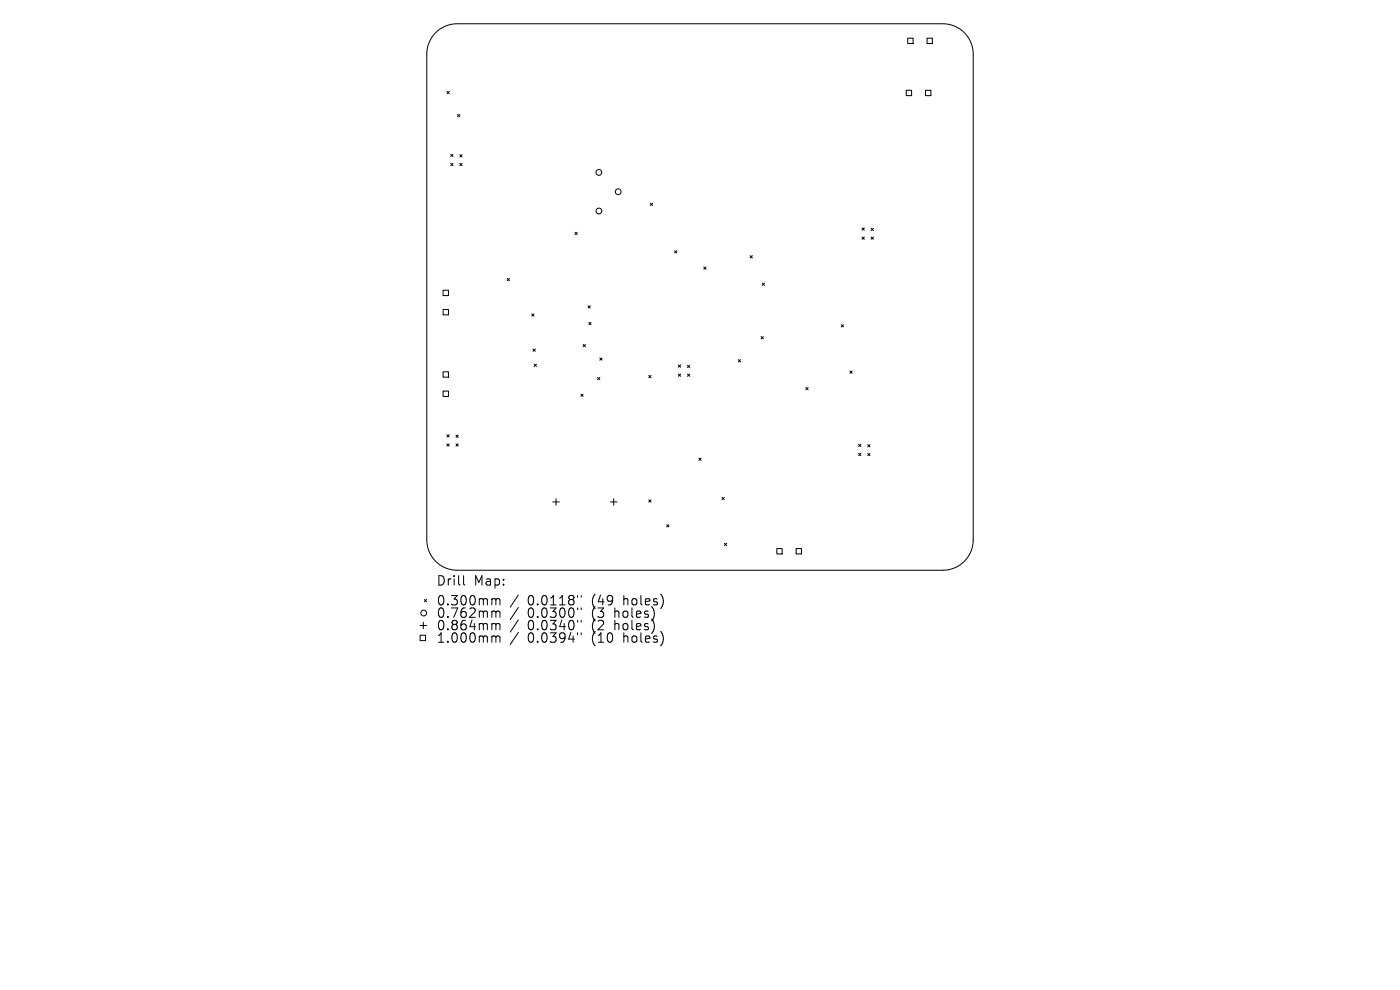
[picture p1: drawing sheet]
<svg xmlns="http://www.w3.org/2000/svg" width="297mm" height="210mm" viewBox="0 0 297 210" stroke-linecap="round" stroke-linejoin="round" font-family="sans-serif">
<defs><g id="words">
<g font-size="2.8">
<text x="92.5" y="124.5">Drill</text>
<text x="100.5" y="124.5">Map:</text>
<text x="92.5" y="128.7">0.300mm</text>
<text x="92.5" y="131.3">0.762mm</text>
<text x="111.9" y="128.7">0.0118&quot;</text>
<text x="111.9" y="131.3">0.0300&quot;</text>
<text x="125.7" y="128.7">(49</text>
<text x="125.7" y="131.3">(3</text>
<text x="130.6" y="131.3">holes)</text>
<text x="132.5" y="128.7">holes)</text>
<text x="92.5" y="134">0.864mm</text>
<text x="92.5" y="136.6">1.000mm</text>
<text x="111.9" y="134">0.0340&quot;</text>
<text x="111.9" y="136.6">0.0394&quot;</text>
<text x="125.7" y="134">(2</text>
<text x="125.7" y="136.6">(10</text>
<text x="130.6" y="134">holes)</text>
<text x="132.5" y="136.6">holes)</text>
</g>
</g></defs>
<g fill="none" stroke="#000" stroke-width=".21">
<path d="M92.4 6.9a6.4 6.4 0 0 1 4.6-1.9h103a6.4 6.4 0 0 1 6.5 6.5v103a6.4 6.4 0 0 1-6.5 6.5h-103a6.4 6.4 0 0 1-6.5-6.5v-103a6.4 6.4 0 0 1 1.9-4.6zM94.8 19.4l.5 .5M95.3 19.4l-.5 .5M192.3 19.2h1.1v1.1h-1.1zM192.6 8.1h1.1v1.1h-1.1zM196.3 19.2h1.2v1.1h-1.2zM196.7 8.1h1.1v1.1h-1.1zM95.6 32.7l.5 .5M95.6 34.7l.5 .4M96.1 32.7l-.5 .5M96.1 34.7l-.5 .4M97.1 24.3l.4 .5"/>
<path d="M97.5 34.7l.5 .4M97.5 24.3l-.4 .5M97.5 32.8l.5 .5M98 32.8l-.5 .5M98 34.7l-.5 .4M107.6 59.1l.5 .4M108.1 59.1l-.5 .4M122 49.3l.5 .5M122.5 49.3l-.5 .5M138 43.1l.4 .5M138.4 43.1l-.4 .5M143.1 53.2l.5 .5"/>
<path d="M143.6 53.2l-.5 .5M149.3 56.6l.5 .5M149.8 56.6l-.5 .5M159.1 54.2l.5 .5M159.6 54.2l-.5 .5M182.9 48.4l.5 .4M182.9 50.3l.5 .5M183.4 48.4l-.5 .4M183.4 50.3l-.5 .5M184.8 50.3l.5 .5M184.8 48.4l.5 .5M185.3 48.4l-.5 .5"/>
<path d="M185.3 50.3l-.5 .5M94 61.6h1.1v1.1h-1.1zM94 65.7h1.1v1.1h-1.1zM94 78.9h1.1v1.1h-1.1zM112.8 66.6l.5 .5M113.1 74l.5 .5M113.3 66.6l-.5 .5M113.3 77.3l.5 .4M113.6 74l-.5 .5M113.8 77.3l-.5 .4M123.7 73.1l.5 .4M124.2 73.1l-.5 .4"/>
<path d="M124.8 64.9l.4 .4M124.9 68.4l.5 .5M125.2 64.9l-.4 .4M125.4 68.4l-.5 .5M127.2 75.9l.5 .5M127.7 75.9l-.5 .5M137.6 79.6l.5 .5M138.1 79.6l-.5 .5M143.9 77.4l.5 .5M143.9 79.3l.5 .5M144.4 77.4l-.5 .5M144.4 79.3l-.5 .5"/>
<path d="M145.8 79.3l.5 .5M145.8 77.5l.5 .5M146.3 77.5l-.5 .5M146.3 79.3l-.5 .5M156.6 76.3l.5 .5M157.1 76.3l-.5 .5M161.5 71.4l.4 .5M161.7 60.1l.5 .4M161.9 71.4l-.4 .5M162.2 60.1l-.5 .4M178.5 68.9l.4 .5M178.9 68.9l-.4 .5"/>
<path d="M180.3 78.7l.5 .5M180.8 78.7l-.5 .5M94 83h1.1v1.1h-1.1zM94.8 92.2l.5 .5M94.8 94.2l.5 .4M95.3 92.2l-.5 .5M95.3 94.2l-.5 .4M96.7 94.2l.5 .4M96.7 92.3l.5 .5M97.2 92.3l-.5 .5M97.2 94.2l-.5 .4M123.2 83.6l.5 .5"/>
<path d="M123.7 83.6l-.5 .5M126.8 80.1l.4 .5M127.2 80.1l-.4 .5M148.3 97.2l.4 .5M148.7 97.2l-.4 .5M171 82.2l.4 .5M171.4 82.2l-.4 .5M182.2 94.2l.4 .5M182.2 96.2l.4 .5M182.6 94.2l-.4 .5M182.6 96.2l-.4 .5M184.1 96.2l.5 .5"/>
<path d="M184.1 94.3l.5 .5M184.6 94.3l-.5 .5M184.6 96.2l-.5 .5M117.3 106.5h1.4M118 105.8v1.4M129.5 106.5h1.4M130.2 105.8v1.4M137.6 106l.5 .5M138.1 106l-.5 .5M141.4 111.3l.5 .5M141.9 111.3l-.5 .5M153.2 105.5l.5 .5"/>
<path d="M153.7 105.5l-.5 .5M153.7 115.2l.5 .5M154.2 115.2l-.5 .5M164.8 116.4h1.1v1.1h-1.1zM168.9 116.4h1.1v1.1h-1.1zM89.1 132.7h1.4M89.1 134.8h1.2v1.1h-1.2zM89.8 132v1.4M90 127.2l.5 .4M90.5 127.2l-.5 .4M98.3 122.1v1.7l.3 .3M104.6 127l.5 .1 .1 .2"/>
<path d="M104.6 129.6h.3l.3 .3M104.6 132.3h.3l.3 .3M104.6 134.9h.3l.3 .3M105.2 127.3l.3-.3 .5 .1 .1 1.2M105.2 127.3v1M105.2 129.9v1.1M105.2 132.6v1M105.2 135.2v1M105.2 129.9l.3-.3 .5 .1 .1 1.3M105.2 132.6l.3-.3 .5 .1 .1 1.2M105.2 135.2l.3-.3 .5 .1 .1 1.2M110 126.2l-1.8 2.6"/>
<path d="M110 128.9l-1.8 2.5M110 131.5l-1.8 2.6M110 134.1l-1.8 2.6M122.5 126.3v.4M122.5 129v.3M122.5 131.6v.4M122.5 134.2v.4M123.3 126.3v.4M123.3 129v.3M123.3 131.6v.4M123.3 134.2v.4"/>
<circle cx="127.1" cy="36.6" r=".61"/>
<circle cx="127.1" cy="44.8" r=".61"/>
<circle cx="131.1" cy="40.7" r=".61"/>
<circle cx="89.9" cy="130" r=".61"/>
</g>
<use href="#words"/>
</svg>
